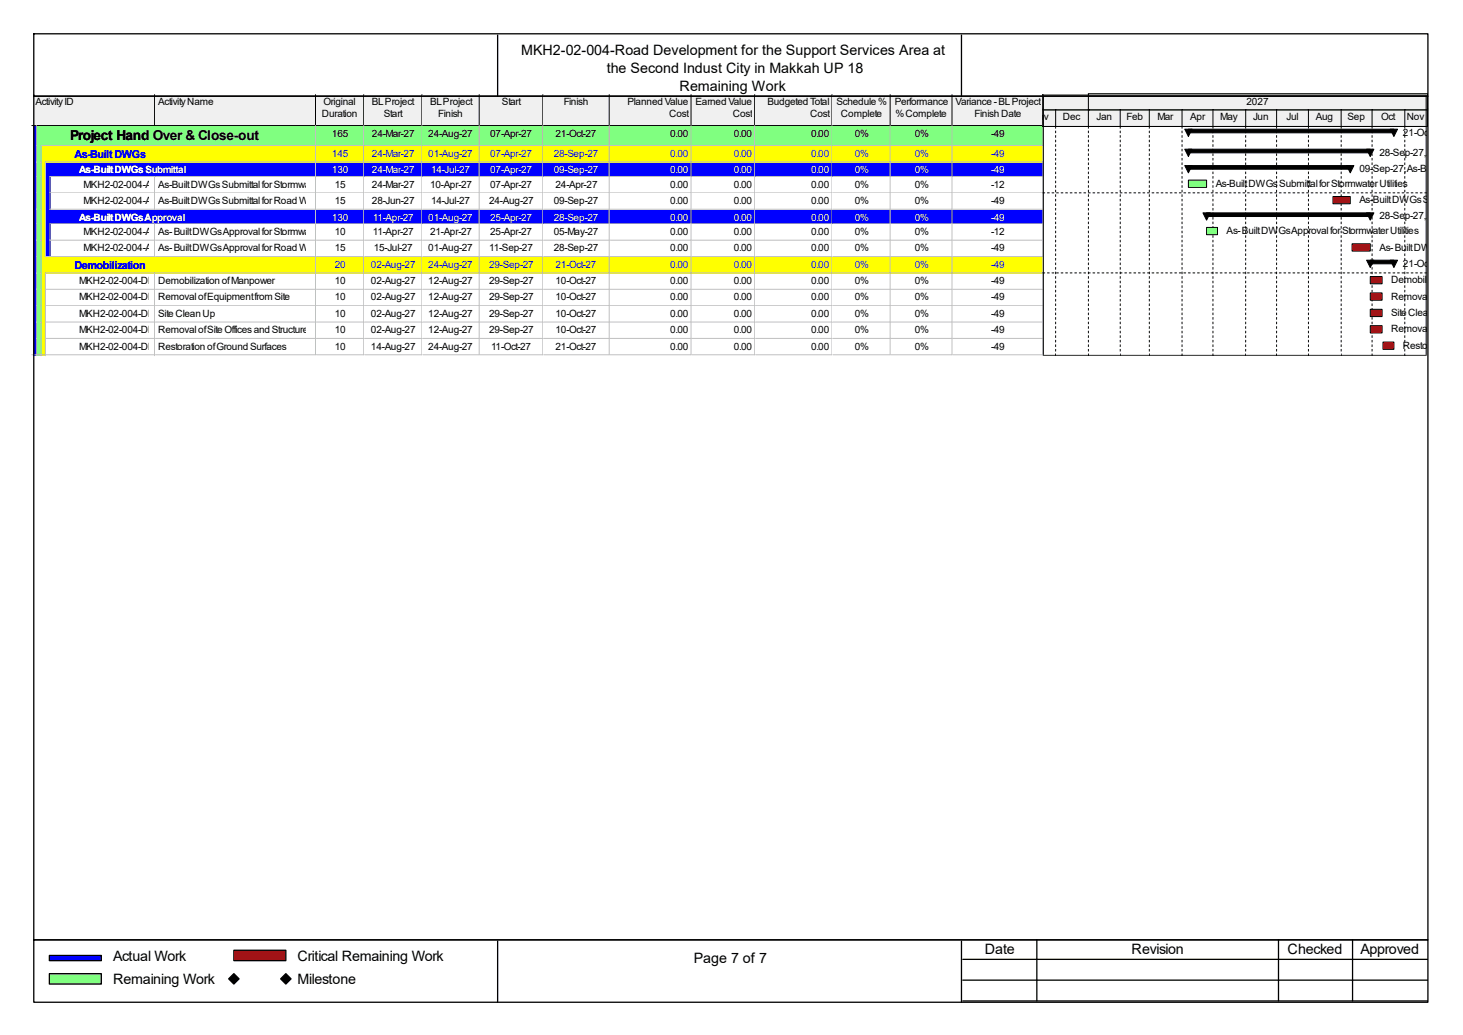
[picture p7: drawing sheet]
<svg xmlns="http://www.w3.org/2000/svg" width="297mm" height="210mm" viewBox="0 0 297 210" stroke-linecap="round" stroke-linejoin="round" font-family="sans-serif">
<defs><g id="words">
<g font-size="2.9">
<text x="105.8" y="11.1">MKH2-02-004-Road Development for the Support Services Area at</text>
<text x="123.2" y="14.8">the Second Indust City in Makkah UP 18</text>
<text x="138" y="18.5">Remaining Work</text>
<text x="22.9" y="194.9">Actual Work</text>
<text x="60.4" y="194.9">Critical Remaining Work</text>
<text x="140.8" y="195.5">Page 7 of 7</text>
<text x="199.9" y="193.6">Date</text>
<text x="229.7" y="193.6">Revision</text>
<text x="261.4" y="193.6">Checked</text>
<text x="276.2" y="193.6">Approved</text>
<text x="22.9" y="199.7">Remaining Work</text>
<text x="60.4" y="199.7">Milestone</text>
</g>
<text font-size="2.8" x="14.2" y="28.4">Project Hand Over &amp; Close-out</text>
<g font-size="2.2" fill="#00f">
<text x="15.2" y="32">As-Built DWGs</text>
<text x="15.2" y="54.5">Demobilization</text>
</g>
<g font-size="2">
<text x="7.2" y="21.3">Activity ID</text>
<text x="32.1" y="21.3">Activity Name</text>
<text x="65.4" y="23.7">Duration</text>
<text x="65.7" y="21.3">Original</text>
<text x="75.5" y="21.3">BL Project</text>
<text x="77.9" y="23.7">Start</text>
<text x="87.3" y="21.3">BL Project</text>
<text x="89" y="23.7">Finish</text>
<text x="101.9" y="21.3">Start</text>
<text x="114.5" y="21.3">Finish</text>
<text x="127.4" y="21.3">Planned Value</text>
<text x="135.8" y="23.7">Cost</text>
<text x="141.2" y="21.3">Earned Value</text>
<text x="148.8" y="23.7">Cost</text>
<text x="155.8" y="21.3">Budgeted Total</text>
<text x="164.5" y="23.7">Cost</text>
<text x="169.8" y="21.3">Schedule %</text>
<text x="170.7" y="23.7">Complete</text>
<text x="181.7" y="21.3">Performance</text>
<text x="181.8" y="23.7">% Complete</text>
<text x="194" y="21.3">Variance - BL Project</text>
<text x="197.9" y="23.7">Finish Date</text>
<text x="253.1" y="21.3">2027</text>
<text x="67.4" y="27.7">165</text>
<text x="75.5" y="27.7">24-Mar-27</text>
<text x="87" y="27.7">24-Aug-27</text>
<text x="99.5" y="27.7">07-Apr-27</text>
<text x="112.8" y="27.7">21-Oct-27</text>
<text x="136.1" y="27.7">0.00</text>
<text x="149" y="27.7">0.00</text>
<text x="164.7" y="27.7">0.00</text>
<text x="173.5" y="27.7">0%</text>
<text x="185.7" y="27.7">0%</text>
<text x="201.2" y="27.7">-49</text>
<text x="209.3" y="24.4">Nov</text>
<text x="215.8" y="24.4">Dec</text>
<text x="222.6" y="24.4">Jan</text>
<text x="228.7" y="24.4">Feb</text>
<text x="235" y="24.4">Mar</text>
<text x="241.6" y="24.4">Apr</text>
<text x="247.7" y="24.4">May</text>
<text x="254.4" y="24.4">Jun</text>
<text x="261.2" y="24.4">Jul</text>
<text x="267.1" y="24.4">Aug</text>
<text x="273.6" y="24.4">Sep</text>
<text x="280.4" y="24.4">Oct</text>
<text x="284.8" y="27.6">21-Oct-27, Proje</text>
<text x="285.6" y="24.4">Nov</text>
<text x="276" y="35">09-Sep-27, As-Built DWGs</text>
<text x="280" y="31.6">28-Sep-27, As-Built DW</text>
<text x="17" y="38.1">MKH2-02-004-ABD-1000</text>
<text x="17" y="41.4">MKH2-02-004-ABD-1010</text>
<text x="32.1" y="38.1">As-Built DWGs Submittal for Stormwater Utilities</text>
<text x="32.1" y="41.4">As-Built DWGs Submittal for Road Works</text>
<text x="67.9" y="38.1">15</text>
<text x="67.9" y="41.4">15</text>
<text x="75.5" y="38.1">24-Mar-27</text>
<text x="75.5" y="41.4">28-Jun-27</text>
<text x="87.3" y="38.1">10-Apr-27</text>
<text x="87.5" y="41.4">14-Jul-27</text>
<text x="99.3" y="41.4">24-Aug-27</text>
<text x="99.5" y="38.1">07-Apr-27</text>
<text x="112.4" y="41.4">09-Sep-27</text>
<text x="112.8" y="38.1">24-Apr-27</text>
<text x="136.1" y="38.1">0.00</text>
<text x="136.1" y="41.4">0.00</text>
<text x="149" y="38.1">0.00</text>
<text x="149" y="41.4">0.00</text>
<text x="164.7" y="38.1">0.00</text>
<text x="164.7" y="41.4">0.00</text>
<text x="173.5" y="38.1">0%</text>
<text x="173.5" y="41.4">0%</text>
<text x="185.7" y="38.1">0%</text>
<text x="185.7" y="41.4">0%</text>
<text x="201.2" y="38.1">-12</text>
<text x="201.2" y="41.4">-49</text>
<text x="246.8" y="37.9">As-Built DWGs Submittal for Stormwater Utilities</text>
<text x="276" y="41.2">As-Built DWGs Submittal fo</text>
<text x="17" y="47.7">MKH2-02-004-ABD-1020</text>
<text x="32.1" y="47.7">As- Built DWGs Approval for Stormwater Utilities</text>
<text x="67.9" y="47.7">10</text>
<text x="75.7" y="47.7">11-Apr-27</text>
<text x="87.3" y="47.7">21-Apr-27</text>
<text x="99.5" y="47.7">25-Apr-27</text>
<text x="112.4" y="47.7">05-May-27</text>
<text x="136.1" y="47.7">0.00</text>
<text x="149" y="47.7">0.00</text>
<text x="164.7" y="47.7">0.00</text>
<text x="173.5" y="47.7">0%</text>
<text x="185.7" y="47.7">0%</text>
<text x="201.2" y="47.7">-12</text>
<text x="249" y="47.5">As- Built DWGs Approval for Stormwater Utilities</text>
<text x="280" y="44.5">28-Sep-27, As-Built DW</text>
<text x="17" y="51">MKH2-02-004-ABD-1030</text>
<text x="32.1" y="51">As- Built DWGs Approval for Road Works</text>
<text x="67.9" y="51">15</text>
<text x="75.9" y="51">15-Jul-27</text>
<text x="87" y="51">01-Aug-27</text>
<text x="99.3" y="51">11-Sep-27</text>
<text x="112.4" y="51">28-Sep-27</text>
<text x="136.1" y="51">0.00</text>
<text x="149" y="51">0.00</text>
<text x="164.7" y="51">0.00</text>
<text x="173.5" y="51">0%</text>
<text x="185.7" y="51">0%</text>
<text x="201.2" y="51">-49</text>
<text x="280" y="50.8">As- Built DWGs Appro</text>
<text x="16" y="57.7">MKH2-02-004-DEM-1000</text>
<text x="32.1" y="57.7">Demobilization of Manpower</text>
<text x="67.9" y="57.7">10</text>
<text x="75.3" y="57.7">02-Aug-27</text>
<text x="87" y="57.7">12-Aug-27</text>
<text x="99.3" y="57.7">29-Sep-27</text>
<text x="112.8" y="57.7">10-Oct-27</text>
<text x="136.1" y="57.7">0.00</text>
<text x="149" y="57.7">0.00</text>
<text x="164.7" y="57.7">0.00</text>
<text x="173.5" y="57.7">0%</text>
<text x="185.7" y="57.7">0%</text>
<text x="201.2" y="57.7">-49</text>
<text x="282.4" y="57.5">Demobilization of M</text>
<text x="284.8" y="54.1">21-Oct-27, Dem</text>
<text x="16" y="61">MKH2-02-004-DEM-1010</text>
<text x="16" y="64.3">MKH2-02-004-DEM-1020</text>
<text x="32.1" y="61">Removal of Equipment from Site</text>
<text x="32.1" y="64.3">Site Clean Up</text>
<text x="67.9" y="61">10</text>
<text x="67.9" y="64.3">10</text>
<text x="75.3" y="61">02-Aug-27</text>
<text x="75.3" y="64.3">02-Aug-27</text>
<text x="87" y="61">12-Aug-27</text>
<text x="87" y="64.3">12-Aug-27</text>
<text x="99.3" y="61">29-Sep-27</text>
<text x="99.3" y="64.3">29-Sep-27</text>
<text x="112.8" y="61">10-Oct-27</text>
<text x="112.8" y="64.3">10-Oct-27</text>
<text x="136.1" y="61">0.00</text>
<text x="136.1" y="64.3">0.00</text>
<text x="149" y="61">0.00</text>
<text x="149" y="64.3">0.00</text>
<text x="164.7" y="61">0.00</text>
<text x="164.7" y="64.3">0.00</text>
<text x="173.5" y="61">0%</text>
<text x="173.5" y="64.3">0%</text>
<text x="185.7" y="61">0%</text>
<text x="185.7" y="64.3">0%</text>
<text x="201.2" y="61">-49</text>
<text x="201.2" y="64.3">-49</text>
<text x="282.4" y="60.8">Removal of Equipm</text>
<text x="282.4" y="64.1">Site Clean Up</text>
<text x="16" y="67.6">MKH2-02-004-DEM-1030</text>
<text x="16" y="71">MKH2-02-004-DEM-1040</text>
<text x="32.1" y="67.6">Removal of Site Offices and Structures</text>
<text x="32.1" y="71">Restoration of Ground Surfaces</text>
<text x="67.9" y="67.6">10</text>
<text x="67.9" y="71">10</text>
<text x="75.3" y="67.6">02-Aug-27</text>
<text x="75.3" y="71">14-Aug-27</text>
<text x="87" y="67.6">12-Aug-27</text>
<text x="87" y="71">24-Aug-27</text>
<text x="99.3" y="67.6">29-Sep-27</text>
<text x="99.7" y="71">11-Oct-27</text>
<text x="112.8" y="67.6">10-Oct-27</text>
<text x="112.8" y="71">21-Oct-27</text>
<text x="136.1" y="67.6">0.00</text>
<text x="136.1" y="71">0.00</text>
<text x="149" y="67.6">0.00</text>
<text x="149" y="71">0.00</text>
<text x="164.7" y="67.6">0.00</text>
<text x="164.7" y="71">0.00</text>
<text x="173.5" y="67.6">0%</text>
<text x="173.5" y="71">0%</text>
<text x="185.7" y="67.6">0%</text>
<text x="185.7" y="71">0%</text>
<text x="201.2" y="67.6">-49</text>
<text x="201.2" y="71">-49</text>
<text x="282.4" y="67.4">Removal of Site Off</text>
<text x="284.8" y="70.7">Restoration of G</text>
</g>
<g font-size="2" fill="#fff">
<text x="16" y="35.1">As-Built DWGs Submittal</text>
<text x="67.4" y="35.1">130</text>
<text x="75.5" y="35.1">24-Mar-27</text>
<text x="87.5" y="35.1">14-Jul-27</text>
<text x="99.5" y="35.1">07-Apr-27</text>
<text x="112.4" y="35.1">09-Sep-27</text>
<text x="136.1" y="35.1">0.00</text>
<text x="149" y="35.1">0.00</text>
<text x="164.7" y="35.1">0.00</text>
<text x="173.5" y="35.1">0%</text>
<text x="185.7" y="35.1">0%</text>
<text x="201.2" y="35.1">-49</text>
<text x="16" y="44.7">As-Built DWGs Approval</text>
<text x="67.4" y="44.7">130</text>
<text x="75.7" y="44.7">11-Apr-27</text>
<text x="87" y="44.7">01-Aug-27</text>
<text x="99.5" y="44.7">25-Apr-27</text>
<text x="112.4" y="44.7">28-Sep-27</text>
<text x="136.1" y="44.7">0.00</text>
<text x="149" y="44.7">0.00</text>
<text x="164.7" y="44.7">0.00</text>
<text x="173.5" y="44.7">0%</text>
<text x="185.7" y="44.7">0%</text>
<text x="201.2" y="44.7">-49</text>
</g>
<g font-size="2" fill="#00f">
<text x="67.4" y="31.8">145</text>
<text x="75.5" y="31.8">24-Mar-27</text>
<text x="87" y="31.8">01-Aug-27</text>
<text x="99.5" y="31.8">07-Apr-27</text>
<text x="112.4" y="31.8">28-Sep-27</text>
<text x="136.1" y="31.8">0.00</text>
<text x="149" y="31.8">0.00</text>
<text x="164.7" y="31.8">0.00</text>
<text x="173.5" y="31.8">0%</text>
<text x="185.7" y="31.8">0%</text>
<text x="201.2" y="31.8">-49</text>
<text x="67.9" y="54.3">20</text>
<text x="75.3" y="54.3">02-Aug-27</text>
<text x="87" y="54.3">24-Aug-27</text>
<text x="99.3" y="54.3">29-Sep-27</text>
<text x="112.8" y="54.3">21-Oct-27</text>
<text x="136.1" y="54.3">0.00</text>
<text x="149" y="54.3">0.00</text>
<text x="164.7" y="54.3">0.00</text>
<text x="173.5" y="54.3">0%</text>
<text x="185.7" y="54.3">0%</text>
<text x="201.2" y="54.3">-49</text>
</g>
</g></defs>
<path d="M6.6 19.2h25v6.5h-25z" fill="#f0f0f0"/>
<path d="M31.4 19.2v6.3h-24.9" fill="none" stroke="#000" stroke-width=".2"/>
<path d="M31.6 19.2h32.6v6.5h-32.6z" fill="#f0f0f0"/>
<path d="M64.1 19.2v6.3h-32.7" fill="none" stroke="#000" stroke-width=".2"/>
<path d="M64.2 19.2h9.8v6.5h-9.8z" fill="#f0f0f0"/>
<path d="M73.8 19.2v6.3h-9.7" fill="none" stroke="#000" stroke-width=".2"/>
<path d="M74 19.2h11.9v6.5h-11.9z" fill="#f0f0f0"/>
<path d="M85.7 19.2v6.3h-11.9" fill="none" stroke="#000" stroke-width=".2"/>
<path d="M85.9 19.2h11.6v6.5h-11.6z" fill="#f0f0f0"/>
<path d="M97.3 19.2v6.3h-11.6" fill="none" stroke="#000" stroke-width=".2"/>
<path d="M97.5 19.2h12.9v6.5h-12.9z" fill="#f0f0f0"/>
<path d="M110.2 19.2v6.3h-12.9" fill="none" stroke="#000" stroke-width=".2"/>
<path d="M110.4 19.2h13.5v6.5h-13.5z" fill="#f0f0f0"/>
<path d="M123.7 19.2v6.3h-13.5" fill="none" stroke="#000" stroke-width=".2"/>
<path d="M123.9 19.2h16.6v6.5h-16.6z" fill="#f0f0f0"/>
<path d="M140.3 19.2v6.3h-16.6" fill="none" stroke="#000" stroke-width=".2"/>
<path d="M140.5 19.2h12.9v6.5h-12.9z" fill="#f0f0f0"/>
<path d="M153.2 19.2v6.3h-12.9" fill="none" stroke="#000" stroke-width=".2"/>
<path d="M153.4 19.2h15.7v6.5h-15.7z" fill="#f0f0f0"/>
<path d="M168.9 19.2v6.3h-15.7" fill="none" stroke="#000" stroke-width=".2"/>
<path d="M169.1 19.2h11.8v6.5h-11.8z" fill="#f0f0f0"/>
<path d="M180.7 19.2v6.3h-11.8" fill="none" stroke="#000" stroke-width=".2"/>
<path d="M180.9 19.2h12.6v6.5h-12.6z" fill="#f0f0f0"/>
<path d="M193.3 19.2v6.3h-12.6" fill="none" stroke="#000" stroke-width=".2"/>
<path d="M193.5 19.2h18.4v6.5h-18.4z" fill="#f0f0f0"/>
<path d="M211.7 19.2v6.3h-18.4" fill="none" stroke="#000" stroke-width=".2"/>
<path d="M6.6 25.7h1v4h-1z" fill="#00f"/>
<path d="M7.4 25.5v4.2" fill="none" stroke="#c0c0c0" stroke-width=".2"/>
<path d="M7.6 25.7h24v4h-24z" fill="#80ff80"/>
<path d="M8.3 29.5h23.3" fill="none" stroke="#c0c0c0" stroke-width=".2"/>
<path d="M31.6 25.7h32.6v4h-32.6z" fill="#80ff80"/>
<path d="M64.1 25.5v4h-32.5" fill="none" stroke="#c0c0c0" stroke-width=".2"/>
<path d="M64.2 25.7h9.8v4h-9.8z" fill="#80ff80"/>
<path d="M73.8 25.5v4h-9.6" fill="none" stroke="#c0c0c0" stroke-width=".2"/>
<path d="M74 25.7h11.9v4h-11.9z" fill="#80ff80"/>
<path d="M85.7 25.5v4h-11.7" fill="none" stroke="#c0c0c0" stroke-width=".2"/>
<path d="M85.9 25.7h11.6v4h-11.6z" fill="#80ff80"/>
<path d="M97.3 25.5v4h-11.5" fill="none" stroke="#c0c0c0" stroke-width=".2"/>
<path d="M97.5 25.7h12.9v4h-12.9z" fill="#80ff80"/>
<path d="M110.2 25.5v4h-12.7" fill="none" stroke="#c0c0c0" stroke-width=".2"/>
<path d="M110.4 25.7h13.5v4h-13.5z" fill="#80ff80"/>
<path d="M123.7 25.5v4h-13.3" fill="none" stroke="#c0c0c0" stroke-width=".2"/>
<path d="M123.9 25.7h16.6v4h-16.6z" fill="#80ff80"/>
<path d="M140.3 25.5v4h-16.4" fill="none" stroke="#c0c0c0" stroke-width=".2"/>
<path d="M140.5 25.7h12.9v4h-12.9z" fill="#80ff80"/>
<path d="M153.2 25.5v4h-12.7" fill="none" stroke="#c0c0c0" stroke-width=".2"/>
<path d="M153.4 25.7h15.7v4h-15.7z" fill="#80ff80"/>
<path d="M168.9 25.5v4h-15.5" fill="none" stroke="#c0c0c0" stroke-width=".2"/>
<path d="M169.1 25.7h11.8v4h-11.8z" fill="#80ff80"/>
<path d="M180.7 25.5v4h-11.6" fill="none" stroke="#c0c0c0" stroke-width=".2"/>
<path d="M180.9 25.7h12.6v4h-12.6z" fill="#80ff80"/>
<path d="M193.3 25.5v4h-12.4" fill="none" stroke="#c0c0c0" stroke-width=".2"/>
<path d="M193.5 25.7h18.4v4h-18.4z" fill="#80ff80"/>
<path d="M211.7 25.5v4h-18.2" fill="none" stroke="#c0c0c0" stroke-width=".2"/>
<path d="M6.6 29.7h1v3.4h-1z" fill="#00f"/>
<path d="M7.4 29.5v3.5" fill="none" stroke="#c0c0c0" stroke-width=".2"/>
<path d="M7.6 29.7h.9v3.4h-.9z" fill="#80ff80"/>
<path d="M8.3 29.5v3.5" fill="none" stroke="#c0c0c0" stroke-width=".2"/>
<path d="M8.5 29.7h23.1v3.4h-23.1z" fill="#ff0"/>
<path d="M9.2 32.9h22.4" fill="none" stroke="#c0c0c0" stroke-width=".2"/>
<path d="M31.6 29.7h32.6v3.4h-32.6z" fill="#ff0"/>
<path d="M64.1 29.5v3.4h-32.5" fill="none" stroke="#c0c0c0" stroke-width=".2"/>
<path d="M64.2 29.7h9.8v3.4h-9.8z" fill="#ff0"/>
<path d="M73.8 29.5v3.4h-9.6" fill="none" stroke="#c0c0c0" stroke-width=".2"/>
<path d="M74 29.7h11.9v3.4h-11.9z" fill="#ff0"/>
<path d="M85.7 29.5v3.4h-11.7" fill="none" stroke="#c0c0c0" stroke-width=".2"/>
<path d="M85.9 29.7h11.6v3.4h-11.6z" fill="#ff0"/>
<path d="M97.3 29.5v3.4h-11.5" fill="none" stroke="#c0c0c0" stroke-width=".2"/>
<path d="M97.5 29.7h12.9v3.4h-12.9z" fill="#ff0"/>
<path d="M110.2 29.5v3.4h-12.7" fill="none" stroke="#c0c0c0" stroke-width=".2"/>
<path d="M110.4 29.7h13.5v3.4h-13.5z" fill="#ff0"/>
<path d="M123.7 29.5v3.4h-13.3" fill="none" stroke="#c0c0c0" stroke-width=".2"/>
<path d="M123.9 29.7h16.6v3.4h-16.6z" fill="#ff0"/>
<path d="M140.3 29.5v3.4h-16.4" fill="none" stroke="#c0c0c0" stroke-width=".2"/>
<path d="M140.5 29.7h12.9v3.4h-12.9z" fill="#ff0"/>
<path d="M153.2 29.5v3.4h-12.7" fill="none" stroke="#c0c0c0" stroke-width=".2"/>
<path d="M153.4 29.7h15.7v3.4h-15.7z" fill="#ff0"/>
<path d="M168.9 29.5v3.4h-15.5" fill="none" stroke="#c0c0c0" stroke-width=".2"/>
<path d="M169.1 29.7h11.8v3.4h-11.8z" fill="#ff0"/>
<path d="M180.7 29.5v3.4h-11.6" fill="none" stroke="#c0c0c0" stroke-width=".2"/>
<path d="M180.9 29.7h12.6v3.4h-12.6z" fill="#ff0"/>
<path d="M193.3 29.5v3.4h-12.4" fill="none" stroke="#c0c0c0" stroke-width=".2"/>
<path d="M193.5 29.7h18.4v3.4h-18.4z" fill="#ff0"/>
<path d="M211.7 29.5v3.4h-18.2" fill="none" stroke="#c0c0c0" stroke-width=".2"/>
<path d="M6.6 33.1h1v2.9h-1z" fill="#00f"/>
<path d="M7.4 32.9v3.1" fill="none" stroke="#c0c0c0" stroke-width=".2"/>
<path d="M7.6 33.1h.9v2.9h-.9z" fill="#80ff80"/>
<path d="M8.3 32.9v3.1" fill="none" stroke="#c0c0c0" stroke-width=".2"/>
<path d="M8.5 33.1h.9v2.9h-.9z" fill="#ff0"/>
<path d="M9.2 32.9v3.1" fill="none" stroke="#c0c0c0" stroke-width=".2"/>
<path d="M9.4 33.1h22.2v2.9h-22.2z" fill="#00f"/>
<path d="M10.2 35.8h21.4" fill="none" stroke="#c0c0c0" stroke-width=".2"/>
<path d="M31.6 33.1h32.6v2.9h-32.6z" fill="#00f"/>
<path d="M64.1 32.9v2.9h-32.5" fill="none" stroke="#c0c0c0" stroke-width=".2"/>
<path d="M64.2 33.1h9.8v2.9h-9.8z" fill="#00f"/>
<path d="M73.8 32.9v2.9h-9.6" fill="none" stroke="#c0c0c0" stroke-width=".2"/>
<path d="M74 33.1h11.9v2.9h-11.9z" fill="#00f"/>
<path d="M85.7 32.9v2.9h-11.7" fill="none" stroke="#c0c0c0" stroke-width=".2"/>
<path d="M85.9 33.1h11.6v2.9h-11.6z" fill="#00f"/>
<path d="M97.3 32.9v2.9h-11.5" fill="none" stroke="#c0c0c0" stroke-width=".2"/>
<path d="M97.5 33.1h12.9v2.9h-12.9z" fill="#00f"/>
<path d="M110.2 32.9v2.9h-12.7" fill="none" stroke="#c0c0c0" stroke-width=".2"/>
<path d="M110.4 33.1h13.5v2.9h-13.5z" fill="#00f"/>
<path d="M123.7 32.9v2.9h-13.3" fill="none" stroke="#c0c0c0" stroke-width=".2"/>
<path d="M123.9 33.1h16.6v2.9h-16.6z" fill="#00f"/>
<path d="M140.3 32.9v2.9h-16.4" fill="none" stroke="#c0c0c0" stroke-width=".2"/>
<path d="M140.5 33.1h12.9v2.9h-12.9z" fill="#00f"/>
<path d="M153.2 32.9v2.9h-12.7" fill="none" stroke="#c0c0c0" stroke-width=".2"/>
<path d="M153.4 33.1h15.7v2.9h-15.7z" fill="#00f"/>
<path d="M168.9 32.9v2.9h-15.5" fill="none" stroke="#c0c0c0" stroke-width=".2"/>
<path d="M169.1 33.1h11.8v2.9h-11.8z" fill="#00f"/>
<path d="M180.7 32.9v2.9h-11.6" fill="none" stroke="#c0c0c0" stroke-width=".2"/>
<path d="M180.9 33.1h12.6v2.9h-12.6z" fill="#00f"/>
<path d="M193.3 32.9v2.9h-12.4" fill="none" stroke="#c0c0c0" stroke-width=".2"/>
<path d="M193.5 33.1h18.4v2.9h-18.4z" fill="#00f"/>
<path d="M211.7 32.9v2.9h-18.2" fill="none" stroke="#c0c0c0" stroke-width=".2"/>
<path d="M6.6 36h1v3.3h-1z" fill="#00f"/>
<path d="M7.4 35.8v3.5" fill="none" stroke="#c0c0c0" stroke-width=".2"/>
<path d="M7.6 36h.9v3.3h-.9z" fill="#80ff80"/>
<path d="M8.3 35.8v3.5" fill="none" stroke="#c0c0c0" stroke-width=".2"/>
<path d="M8.5 36h.9v3.3h-.9z" fill="#ff0"/>
<path d="M9.2 35.8v3.5" fill="none" stroke="#c0c0c0" stroke-width=".2"/>
<path d="M9.4 36h.9v3.3h-.9z" fill="#00f"/>
<path d="M10.2 35.8v3.5" fill="none" stroke="#c0c0c0" stroke-width=".2"/>
<path d="M10.3 36h21.3v3.3h-21.3z" fill="#fff"/>
<path d="M10.2 39.1h21.4M31.4 35.8v3.5" fill="none" stroke="#c0c0c0" stroke-width=".2"/>
<path d="M31.6 36h32.6v3.3h-32.6z" fill="#fff"/>
<path d="M64.1 35.8v3.3h-32.5" fill="none" stroke="#c0c0c0" stroke-width=".2"/>
<path d="M64.2 36h9.8v3.3h-9.8z" fill="#fff"/>
<path d="M73.8 35.8v3.3h-9.6" fill="none" stroke="#c0c0c0" stroke-width=".2"/>
<path d="M74 36h11.9v3.3h-11.9z" fill="#fff"/>
<path d="M85.7 35.8v3.3h-11.7" fill="none" stroke="#c0c0c0" stroke-width=".2"/>
<path d="M85.9 36h11.6v3.3h-11.6z" fill="#fff"/>
<path d="M97.3 35.8v3.3h-11.5" fill="none" stroke="#c0c0c0" stroke-width=".2"/>
<path d="M97.5 36h12.9v3.3h-12.9z" fill="#fff"/>
<path d="M110.2 35.8v3.3h-12.7" fill="none" stroke="#c0c0c0" stroke-width=".2"/>
<path d="M110.4 36h13.5v3.3h-13.5z" fill="#fff"/>
<path d="M123.7 35.8v3.3h-13.3" fill="none" stroke="#c0c0c0" stroke-width=".2"/>
<path d="M123.9 36h16.6v3.3h-16.6z" fill="#fff"/>
<path d="M140.3 35.8v3.3h-16.4" fill="none" stroke="#c0c0c0" stroke-width=".2"/>
<path d="M140.5 36h12.9v3.3h-12.9z" fill="#fff"/>
<path d="M153.2 35.8v3.3h-12.7" fill="none" stroke="#c0c0c0" stroke-width=".2"/>
<path d="M153.4 36h15.7v3.3h-15.7z" fill="#fff"/>
<path d="M168.9 35.8v3.3h-15.5" fill="none" stroke="#c0c0c0" stroke-width=".2"/>
<path d="M169.1 36h11.8v3.3h-11.8z" fill="#fff"/>
<path d="M180.7 35.8v3.3h-11.6" fill="none" stroke="#c0c0c0" stroke-width=".2"/>
<path d="M180.9 36h12.6v3.3h-12.6z" fill="#fff"/>
<path d="M193.3 35.8v3.3h-12.4" fill="none" stroke="#c0c0c0" stroke-width=".2"/>
<path d="M193.5 36h18.4v3.3h-18.4z" fill="#fff"/>
<path d="M211.7 35.8v3.3h-18.2" fill="none" stroke="#c0c0c0" stroke-width=".2"/>
<path d="M6.6 39.3h1v3.3h-1z" fill="#00f"/>
<path d="M7.4 39.1v3.5" fill="none" stroke="#c0c0c0" stroke-width=".2"/>
<path d="M7.6 39.3h.9v3.3h-.9z" fill="#80ff80"/>
<path d="M8.3 39.1v3.5" fill="none" stroke="#c0c0c0" stroke-width=".2"/>
<path d="M8.5 39.3h.9v3.3h-.9z" fill="#ff0"/>
<path d="M9.2 39.1v3.5" fill="none" stroke="#c0c0c0" stroke-width=".2"/>
<path d="M9.4 39.3h.9v3.3h-.9z" fill="#00f"/>
<path d="M10.2 39.1v3.5" fill="none" stroke="#c0c0c0" stroke-width=".2"/>
<path d="M10.3 39.3h21.3v3.3h-21.3z" fill="#fff"/>
<path d="M31.4 39.1v3.5M10.2 42.5h21.4" fill="none" stroke="#c0c0c0" stroke-width=".2"/>
<path d="M31.6 39.3h32.6v3.3h-32.6z" fill="#fff"/>
<path d="M64.1 39.1v3.4h-32.5" fill="none" stroke="#c0c0c0" stroke-width=".2"/>
<path d="M64.2 39.3h9.8v3.3h-9.8z" fill="#fff"/>
<path d="M73.8 39.1v3.4h-9.6" fill="none" stroke="#c0c0c0" stroke-width=".2"/>
<path d="M74 39.3h11.9v3.3h-11.9z" fill="#fff"/>
<path d="M85.7 39.1v3.4h-11.7" fill="none" stroke="#c0c0c0" stroke-width=".2"/>
<path d="M85.9 39.3h11.6v3.3h-11.6z" fill="#fff"/>
<path d="M97.3 39.1v3.4h-11.5" fill="none" stroke="#c0c0c0" stroke-width=".2"/>
<path d="M97.5 39.3h12.9v3.3h-12.9z" fill="#fff"/>
<path d="M110.2 39.1v3.4h-12.7" fill="none" stroke="#c0c0c0" stroke-width=".2"/>
<path d="M110.4 39.3h13.5v3.3h-13.5z" fill="#fff"/>
<path d="M123.7 39.1v3.4h-13.3" fill="none" stroke="#c0c0c0" stroke-width=".2"/>
<path d="M123.9 39.3h16.6v3.3h-16.6z" fill="#fff"/>
<path d="M140.3 39.1v3.4h-16.4" fill="none" stroke="#c0c0c0" stroke-width=".2"/>
<path d="M140.5 39.3h12.9v3.3h-12.9z" fill="#fff"/>
<path d="M153.2 39.1v3.4h-12.7" fill="none" stroke="#c0c0c0" stroke-width=".2"/>
<path d="M153.4 39.3h15.7v3.3h-15.7z" fill="#fff"/>
<path d="M168.9 39.1v3.4h-15.5" fill="none" stroke="#c0c0c0" stroke-width=".2"/>
<path d="M169.1 39.3h11.8v3.3h-11.8z" fill="#fff"/>
<path d="M180.7 39.1v3.4h-11.6" fill="none" stroke="#c0c0c0" stroke-width=".2"/>
<path d="M180.9 39.3h12.6v3.3h-12.6z" fill="#fff"/>
<path d="M193.3 39.1v3.4h-12.4" fill="none" stroke="#c0c0c0" stroke-width=".2"/>
<path d="M193.5 39.3h18.4v3.3h-18.4z" fill="#fff"/>
<path d="M211.7 39.1v3.4h-18.2" fill="none" stroke="#c0c0c0" stroke-width=".2"/>
<path d="M6.6 42.6h1v3h-1z" fill="#00f"/>
<path d="M7.4 42.5v3.1" fill="none" stroke="#c0c0c0" stroke-width=".2"/>
<path d="M7.6 42.6h.9v3h-.9z" fill="#80ff80"/>
<path d="M8.3 42.5v3.1" fill="none" stroke="#c0c0c0" stroke-width=".2"/>
<path d="M8.5 42.6h.9v3h-.9z" fill="#ff0"/>
<path d="M9.2 42.5v3.1" fill="none" stroke="#c0c0c0" stroke-width=".2"/>
<path d="M9.4 42.6h22.2v3h-22.2z" fill="#00f"/>
<path d="M10.2 45.4h21.4" fill="none" stroke="#c0c0c0" stroke-width=".2"/>
<path d="M31.6 42.6h32.6v3h-32.6z" fill="#00f"/>
<path d="M64.1 42.5v2.9h-32.5" fill="none" stroke="#c0c0c0" stroke-width=".2"/>
<path d="M64.2 42.6h9.8v3h-9.8z" fill="#00f"/>
<path d="M73.8 42.5v2.9h-9.6" fill="none" stroke="#c0c0c0" stroke-width=".2"/>
<path d="M74 42.6h11.9v3h-11.9z" fill="#00f"/>
<path d="M85.7 42.5v2.9h-11.7" fill="none" stroke="#c0c0c0" stroke-width=".2"/>
<path d="M85.9 42.6h11.6v3h-11.6z" fill="#00f"/>
<path d="M97.3 42.5v2.9h-11.5" fill="none" stroke="#c0c0c0" stroke-width=".2"/>
<path d="M97.5 42.6h12.9v3h-12.9z" fill="#00f"/>
<path d="M110.2 42.5v2.9h-12.7" fill="none" stroke="#c0c0c0" stroke-width=".2"/>
<path d="M110.4 42.6h13.5v3h-13.5z" fill="#00f"/>
<path d="M123.7 42.5v2.9h-13.3" fill="none" stroke="#c0c0c0" stroke-width=".2"/>
<path d="M123.9 42.6h16.6v3h-16.6z" fill="#00f"/>
<path d="M140.3 42.5v2.9h-16.4" fill="none" stroke="#c0c0c0" stroke-width=".2"/>
<path d="M140.5 42.6h12.9v3h-12.9z" fill="#00f"/>
<path d="M153.2 42.5v2.9h-12.7" fill="none" stroke="#c0c0c0" stroke-width=".2"/>
<path d="M153.4 42.6h15.7v3h-15.7z" fill="#00f"/>
<path d="M168.9 42.5v2.9h-15.5" fill="none" stroke="#c0c0c0" stroke-width=".2"/>
<path d="M169.1 42.6h11.8v3h-11.8z" fill="#00f"/>
<path d="M180.7 42.5v2.9h-11.6" fill="none" stroke="#c0c0c0" stroke-width=".2"/>
<path d="M180.9 42.6h12.6v3h-12.6z" fill="#00f"/>
<path d="M193.3 42.5v2.9h-12.4" fill="none" stroke="#c0c0c0" stroke-width=".2"/>
<path d="M193.5 42.6h18.4v3h-18.4z" fill="#00f"/>
<path d="M211.7 42.5v2.9h-18.2" fill="none" stroke="#c0c0c0" stroke-width=".2"/>
<path d="M6.6 45.6h1v3.3h-1z" fill="#00f"/>
<path d="M7.4 45.4v3.5" fill="none" stroke="#c0c0c0" stroke-width=".2"/>
<path d="M7.6 45.6h.9v3.3h-.9z" fill="#80ff80"/>
<path d="M8.3 45.4v3.5" fill="none" stroke="#c0c0c0" stroke-width=".2"/>
<path d="M8.5 45.6h.9v3.3h-.9z" fill="#ff0"/>
<path d="M9.2 45.4v3.5" fill="none" stroke="#c0c0c0" stroke-width=".2"/>
<path d="M9.4 45.6h.9v3.3h-.9z" fill="#00f"/>
<path d="M10.2 45.4v3.5" fill="none" stroke="#c0c0c0" stroke-width=".2"/>
<path d="M10.3 45.6h21.3v3.3h-21.3z" fill="#fff"/>
<path d="M10.2 48.7h21.4M31.4 45.4v3.5" fill="none" stroke="#c0c0c0" stroke-width=".2"/>
<path d="M31.6 45.6h32.6v3.3h-32.6z" fill="#fff"/>
<path d="M64.1 45.4v3.3h-32.5" fill="none" stroke="#c0c0c0" stroke-width=".2"/>
<path d="M64.2 45.6h9.8v3.3h-9.8z" fill="#fff"/>
<path d="M73.8 45.4v3.3h-9.6" fill="none" stroke="#c0c0c0" stroke-width=".2"/>
<path d="M74 45.6h11.9v3.3h-11.9z" fill="#fff"/>
<path d="M85.7 45.4v3.3h-11.7" fill="none" stroke="#c0c0c0" stroke-width=".2"/>
<path d="M85.9 45.6h11.6v3.3h-11.6z" fill="#fff"/>
<path d="M97.3 45.4v3.3h-11.5" fill="none" stroke="#c0c0c0" stroke-width=".2"/>
<path d="M97.5 45.6h12.9v3.3h-12.9z" fill="#fff"/>
<path d="M110.2 45.4v3.3h-12.7" fill="none" stroke="#c0c0c0" stroke-width=".2"/>
<path d="M110.4 45.6h13.5v3.3h-13.5z" fill="#fff"/>
<path d="M123.7 45.4v3.3h-13.3" fill="none" stroke="#c0c0c0" stroke-width=".2"/>
<path d="M123.9 45.6h16.6v3.3h-16.6z" fill="#fff"/>
<path d="M140.3 45.4v3.3h-16.4" fill="none" stroke="#c0c0c0" stroke-width=".2"/>
<path d="M140.5 45.6h12.9v3.3h-12.9z" fill="#fff"/>
<path d="M153.2 45.4v3.3h-12.7" fill="none" stroke="#c0c0c0" stroke-width=".2"/>
<path d="M153.4 45.6h15.7v3.3h-15.7z" fill="#fff"/>
<path d="M168.9 45.4v3.3h-15.5" fill="none" stroke="#c0c0c0" stroke-width=".2"/>
<path d="M169.1 45.6h11.8v3.3h-11.8z" fill="#fff"/>
<path d="M180.7 45.4v3.3h-11.6" fill="none" stroke="#c0c0c0" stroke-width=".2"/>
<path d="M180.9 45.6h12.6v3.3h-12.6z" fill="#fff"/>
<path d="M193.3 45.4v3.3h-12.4" fill="none" stroke="#c0c0c0" stroke-width=".2"/>
<path d="M193.5 45.6h18.4v3.3h-18.4z" fill="#fff"/>
<path d="M211.7 45.4v3.3h-18.2" fill="none" stroke="#c0c0c0" stroke-width=".2"/>
<path d="M6.6 48.9h1v3.3h-1z" fill="#00f"/>
<path d="M7.4 48.7v3.5" fill="none" stroke="#c0c0c0" stroke-width=".2"/>
<path d="M7.6 48.9h.9v3.3h-.9z" fill="#80ff80"/>
<path d="M8.3 48.7v3.5" fill="none" stroke="#c0c0c0" stroke-width=".2"/>
<path d="M8.5 48.9h.9v3.3h-.9z" fill="#ff0"/>
<path d="M9.2 48.7v3.5" fill="none" stroke="#c0c0c0" stroke-width=".2"/>
<path d="M9.4 48.9h.9v3.3h-.9z" fill="#00f"/>
<path d="M9.2 52.1h1.1M10.2 48.7v3.5" fill="none" stroke="#c0c0c0" stroke-width=".2"/>
<path d="M10.3 48.9h21.3v3.3h-21.3z" fill="#fff"/>
<path d="M10.2 52.1h21.4M31.4 48.7v3.5" fill="none" stroke="#c0c0c0" stroke-width=".2"/>
<path d="M31.6 48.9h32.6v3.3h-32.6z" fill="#fff"/>
<path d="M64.1 48.7v3.4h-32.5" fill="none" stroke="#c0c0c0" stroke-width=".2"/>
<path d="M64.2 48.9h9.8v3.3h-9.8z" fill="#fff"/>
<path d="M73.8 48.7v3.4h-9.6" fill="none" stroke="#c0c0c0" stroke-width=".2"/>
<path d="M74 48.9h11.9v3.3h-11.9z" fill="#fff"/>
<path d="M85.7 48.7v3.4h-11.7" fill="none" stroke="#c0c0c0" stroke-width=".2"/>
<path d="M85.9 48.9h11.6v3.3h-11.6z" fill="#fff"/>
<path d="M97.3 48.7v3.4h-11.5" fill="none" stroke="#c0c0c0" stroke-width=".2"/>
<path d="M97.5 48.9h12.9v3.3h-12.9z" fill="#fff"/>
<path d="M110.2 48.7v3.4h-12.7" fill="none" stroke="#c0c0c0" stroke-width=".2"/>
<path d="M110.4 48.9h13.5v3.3h-13.5z" fill="#fff"/>
<path d="M123.7 48.7v3.4h-13.3" fill="none" stroke="#c0c0c0" stroke-width=".2"/>
<path d="M123.9 48.9h16.6v3.3h-16.6z" fill="#fff"/>
<path d="M140.3 48.7v3.4h-16.4" fill="none" stroke="#c0c0c0" stroke-width=".2"/>
<path d="M140.5 48.9h12.9v3.3h-12.9z" fill="#fff"/>
<path d="M153.2 48.7v3.4h-12.7" fill="none" stroke="#c0c0c0" stroke-width=".2"/>
<path d="M153.4 48.9h15.7v3.3h-15.7z" fill="#fff"/>
<path d="M168.9 48.7v3.4h-15.5" fill="none" stroke="#c0c0c0" stroke-width=".2"/>
<path d="M169.1 48.9h11.8v3.3h-11.8z" fill="#fff"/>
<path d="M180.7 48.7v3.4h-11.6" fill="none" stroke="#c0c0c0" stroke-width=".2"/>
<path d="M180.9 48.9h12.6v3.3h-12.6z" fill="#fff"/>
<path d="M193.3 48.7v3.4h-12.4" fill="none" stroke="#c0c0c0" stroke-width=".2"/>
<path d="M193.5 48.9h18.4v3.3h-18.4z" fill="#fff"/>
<path d="M211.7 48.7v3.4h-18.2" fill="none" stroke="#c0c0c0" stroke-width=".2"/>
<path d="M6.6 52.2h1v3.4h-1z" fill="#00f"/>
<path d="M7.4 52.1v3.5" fill="none" stroke="#c0c0c0" stroke-width=".2"/>
<path d="M7.6 52.2h.9v3.4h-.9z" fill="#80ff80"/>
<path d="M8.3 52.1v3.5" fill="none" stroke="#c0c0c0" stroke-width=".2"/>
<path d="M8.5 52.2h23.1v3.4h-23.1z" fill="#ff0"/>
<path d="M9.2 55.4h22.4" fill="none" stroke="#c0c0c0" stroke-width=".2"/>
<path d="M31.6 52.2h32.6v3.4h-32.6z" fill="#ff0"/>
<path d="M64.1 52.1v3.3h-32.5" fill="none" stroke="#c0c0c0" stroke-width=".2"/>
<path d="M64.2 52.2h9.8v3.4h-9.8z" fill="#ff0"/>
<path d="M73.8 52.1v3.3h-9.6" fill="none" stroke="#c0c0c0" stroke-width=".2"/>
<path d="M74 52.2h11.9v3.4h-11.9z" fill="#ff0"/>
<path d="M85.7 52.1v3.3h-11.7" fill="none" stroke="#c0c0c0" stroke-width=".2"/>
<path d="M85.9 52.2h11.6v3.4h-11.6z" fill="#ff0"/>
<path d="M97.3 52.1v3.3h-11.5" fill="none" stroke="#c0c0c0" stroke-width=".2"/>
<path d="M97.5 52.2h12.9v3.4h-12.9z" fill="#ff0"/>
<path d="M110.2 52.1v3.3h-12.7" fill="none" stroke="#c0c0c0" stroke-width=".2"/>
<path d="M110.4 52.2h13.5v3.4h-13.5z" fill="#ff0"/>
<path d="M123.7 52.1v3.3h-13.3" fill="none" stroke="#c0c0c0" stroke-width=".2"/>
<path d="M123.9 52.2h16.6v3.4h-16.6z" fill="#ff0"/>
<path d="M140.3 52.1v3.3h-16.4" fill="none" stroke="#c0c0c0" stroke-width=".2"/>
<path d="M140.5 52.2h12.9v3.4h-12.9z" fill="#ff0"/>
<path d="M153.2 52.1v3.3h-12.7" fill="none" stroke="#c0c0c0" stroke-width=".2"/>
<path d="M153.4 52.2h15.7v3.4h-15.7z" fill="#ff0"/>
<path d="M168.9 52.1v3.3h-15.5" fill="none" stroke="#c0c0c0" stroke-width=".2"/>
<path d="M169.1 52.2h11.8v3.4h-11.8z" fill="#ff0"/>
<path d="M180.7 52.1v3.3h-11.6" fill="none" stroke="#c0c0c0" stroke-width=".2"/>
<path d="M180.9 52.2h12.6v3.4h-12.6z" fill="#ff0"/>
<path d="M193.3 52.1v3.3h-12.4" fill="none" stroke="#c0c0c0" stroke-width=".2"/>
<path d="M193.5 52.2h18.4v3.4h-18.4z" fill="#ff0"/>
<path d="M211.7 52.1v3.3h-18.2" fill="none" stroke="#c0c0c0" stroke-width=".2"/>
<path d="M6.6 55.6h1v3.3h-1z" fill="#00f"/>
<path d="M7.4 55.4v3.5" fill="none" stroke="#c0c0c0" stroke-width=".2"/>
<path d="M7.6 55.6h.9v3.3h-.9z" fill="#80ff80"/>
<path d="M8.3 55.4v3.5" fill="none" stroke="#c0c0c0" stroke-width=".2"/>
<path d="M8.5 55.6h.9v3.3h-.9z" fill="#ff0"/>
<path d="M9.2 55.4v3.5" fill="none" stroke="#c0c0c0" stroke-width=".2"/>
<path d="M9.4 55.6h22.2v3.3h-22.2z" fill="#fff"/>
<path d="M9.2 58.7h22.4M31.4 55.4v3.5" fill="none" stroke="#c0c0c0" stroke-width=".2"/>
<path d="M31.6 55.6h32.6v3.3h-32.6z" fill="#fff"/>
<path d="M64.1 55.4v3.3h-32.5" fill="none" stroke="#c0c0c0" stroke-width=".2"/>
<path d="M64.2 55.6h9.8v3.3h-9.8z" fill="#fff"/>
<path d="M73.8 55.4v3.3h-9.6" fill="none" stroke="#c0c0c0" stroke-width=".2"/>
<path d="M74 55.6h11.9v3.3h-11.9z" fill="#fff"/>
<path d="M85.7 55.4v3.3h-11.7" fill="none" stroke="#c0c0c0" stroke-width=".2"/>
<path d="M85.9 55.6h11.6v3.3h-11.6z" fill="#fff"/>
<path d="M97.3 55.4v3.3h-11.5" fill="none" stroke="#c0c0c0" stroke-width=".2"/>
<path d="M97.5 55.6h12.9v3.3h-12.9z" fill="#fff"/>
<path d="M110.2 55.4v3.3h-12.7" fill="none" stroke="#c0c0c0" stroke-width=".2"/>
<path d="M110.4 55.6h13.5v3.3h-13.5z" fill="#fff"/>
<path d="M123.7 55.4v3.3h-13.3" fill="none" stroke="#c0c0c0" stroke-width=".2"/>
<path d="M123.9 55.6h16.6v3.3h-16.6z" fill="#fff"/>
<path d="M140.3 55.4v3.3h-16.4" fill="none" stroke="#c0c0c0" stroke-width=".2"/>
<path d="M140.5 55.6h12.9v3.3h-12.9z" fill="#fff"/>
<path d="M153.2 55.4v3.3h-12.7" fill="none" stroke="#c0c0c0" stroke-width=".2"/>
<path d="M153.4 55.6h15.7v3.3h-15.7z" fill="#fff"/>
<path d="M168.9 55.4v3.3h-15.5" fill="none" stroke="#c0c0c0" stroke-width=".2"/>
<path d="M169.1 55.6h11.8v3.3h-11.8z" fill="#fff"/>
<path d="M180.7 55.4v3.3h-11.6" fill="none" stroke="#c0c0c0" stroke-width=".2"/>
<path d="M180.9 55.6h12.6v3.3h-12.6z" fill="#fff"/>
<path d="M193.3 55.4v3.3h-12.4" fill="none" stroke="#c0c0c0" stroke-width=".2"/>
<path d="M193.5 55.6h18.4v3.3h-18.4z" fill="#fff"/>
<path d="M211.7 55.4v3.3h-18.2" fill="none" stroke="#c0c0c0" stroke-width=".2"/>
<path d="M6.6 58.9h1v3.3h-1z" fill="#00f"/>
<path d="M7.4 58.7v3.5" fill="none" stroke="#c0c0c0" stroke-width=".2"/>
<path d="M7.6 58.9h.9v3.3h-.9z" fill="#80ff80"/>
<path d="M8.3 58.7v3.5" fill="none" stroke="#c0c0c0" stroke-width=".2"/>
<path d="M8.5 58.9h.9v3.3h-.9z" fill="#ff0"/>
<path d="M9.2 58.7v3.5" fill="none" stroke="#c0c0c0" stroke-width=".2"/>
<path d="M9.4 58.9h22.2v3.3h-22.2z" fill="#fff"/>
<path d="M31.4 58.7v3.5M9.2 62h22.4" fill="none" stroke="#c0c0c0" stroke-width=".2"/>
<path d="M31.6 58.9h32.6v3.3h-32.6z" fill="#fff"/>
<path d="M64.1 58.7v3.3h-32.5" fill="none" stroke="#c0c0c0" stroke-width=".2"/>
<path d="M64.2 58.9h9.8v3.3h-9.8z" fill="#fff"/>
<path d="M73.8 58.7v3.3h-9.6" fill="none" stroke="#c0c0c0" stroke-width=".2"/>
<path d="M74 58.9h11.9v3.3h-11.9z" fill="#fff"/>
<path d="M85.7 58.7v3.3h-11.7" fill="none" stroke="#c0c0c0" stroke-width=".2"/>
<path d="M85.9 58.9h11.6v3.3h-11.6z" fill="#fff"/>
<path d="M97.3 58.7v3.3h-11.5" fill="none" stroke="#c0c0c0" stroke-width=".2"/>
<path d="M97.5 58.9h12.9v3.3h-12.9z" fill="#fff"/>
<path d="M110.2 58.7v3.3h-12.7" fill="none" stroke="#c0c0c0" stroke-width=".2"/>
<path d="M110.4 58.9h13.5v3.3h-13.5z" fill="#fff"/>
<path d="M123.7 58.7v3.3h-13.3" fill="none" stroke="#c0c0c0" stroke-width=".2"/>
<path d="M123.9 58.9h16.6v3.3h-16.6z" fill="#fff"/>
<path d="M140.3 58.7v3.3h-16.4" fill="none" stroke="#c0c0c0" stroke-width=".2"/>
<path d="M140.5 58.9h12.9v3.3h-12.9z" fill="#fff"/>
<path d="M153.2 58.7v3.3h-12.7" fill="none" stroke="#c0c0c0" stroke-width=".2"/>
<path d="M153.4 58.9h15.7v3.3h-15.7z" fill="#fff"/>
<path d="M168.9 58.7v3.3h-15.5" fill="none" stroke="#c0c0c0" stroke-width=".2"/>
<path d="M169.1 58.9h11.8v3.3h-11.8z" fill="#fff"/>
<path d="M180.7 58.7v3.3h-11.6" fill="none" stroke="#c0c0c0" stroke-width=".2"/>
<path d="M180.9 58.9h12.6v3.3h-12.6z" fill="#fff"/>
<path d="M193.3 58.7v3.3h-12.4" fill="none" stroke="#c0c0c0" stroke-width=".2"/>
<path d="M193.5 58.9h18.4v3.3h-18.4z" fill="#fff"/>
<path d="M211.7 58.7v3.3h-18.2" fill="none" stroke="#c0c0c0" stroke-width=".2"/>
<path d="M6.6 62.2h1v3.3h-1z" fill="#00f"/>
<path d="M7.4 62v3.5" fill="none" stroke="#c0c0c0" stroke-width=".2"/>
<path d="M7.6 62.2h.9v3.3h-.9z" fill="#80ff80"/>
<path d="M8.3 62v3.5" fill="none" stroke="#c0c0c0" stroke-width=".2"/>
<path d="M8.5 62.2h.9v3.3h-.9z" fill="#ff0"/>
<path d="M9.2 62v3.5" fill="none" stroke="#c0c0c0" stroke-width=".2"/>
<path d="M9.4 62.2h22.2v3.3h-22.2z" fill="#fff"/>
<path d="M9.2 65.3h22.4M31.4 62v3.5" fill="none" stroke="#c0c0c0" stroke-width=".2"/>
<path d="M31.6 62.2h32.6v3.3h-32.6z" fill="#fff"/>
<path d="M64.1 62v3.3h-32.5" fill="none" stroke="#c0c0c0" stroke-width=".2"/>
<path d="M64.2 62.2h9.8v3.3h-9.8z" fill="#fff"/>
<path d="M73.8 62v3.3h-9.6" fill="none" stroke="#c0c0c0" stroke-width=".2"/>
<path d="M74 62.2h11.9v3.3h-11.9z" fill="#fff"/>
<path d="M85.7 62v3.3h-11.7" fill="none" stroke="#c0c0c0" stroke-width=".2"/>
<path d="M85.9 62.2h11.6v3.3h-11.6z" fill="#fff"/>
<path d="M97.3 62v3.3h-11.5" fill="none" stroke="#c0c0c0" stroke-width=".2"/>
<path d="M97.5 62.2h12.9v3.3h-12.9z" fill="#fff"/>
<path d="M110.2 62v3.3h-12.7" fill="none" stroke="#c0c0c0" stroke-width=".2"/>
<path d="M110.4 62.2h13.5v3.3h-13.5z" fill="#fff"/>
<path d="M123.7 62v3.3h-13.3" fill="none" stroke="#c0c0c0" stroke-width=".2"/>
<path d="M123.9 62.2h16.6v3.3h-16.6z" fill="#fff"/>
<path d="M140.3 62v3.3h-16.4" fill="none" stroke="#c0c0c0" stroke-width=".2"/>
<path d="M140.5 62.2h12.9v3.3h-12.9z" fill="#fff"/>
<path d="M153.2 62v3.3h-12.7" fill="none" stroke="#c0c0c0" stroke-width=".2"/>
<path d="M153.4 62.2h15.7v3.3h-15.7z" fill="#fff"/>
<path d="M168.9 62v3.3h-15.5" fill="none" stroke="#c0c0c0" stroke-width=".2"/>
<path d="M169.1 62.2h11.8v3.3h-11.8z" fill="#fff"/>
<path d="M180.7 62v3.3h-11.6" fill="none" stroke="#c0c0c0" stroke-width=".2"/>
<path d="M180.9 62.2h12.6v3.3h-12.6z" fill="#fff"/>
<path d="M193.3 62v3.3h-12.4" fill="none" stroke="#c0c0c0" stroke-width=".2"/>
<path d="M193.5 62.2h18.4v3.3h-18.4z" fill="#fff"/>
<path d="M211.7 62v3.3h-18.2" fill="none" stroke="#c0c0c0" stroke-width=".2"/>
<path d="M6.6 65.5h1v3.3h-1z" fill="#00f"/>
<path d="M7.4 65.3v3.6" fill="none" stroke="#c0c0c0" stroke-width=".2"/>
<path d="M7.6 65.5h.9v3.3h-.9z" fill="#80ff80"/>
<path d="M8.3 65.3v3.6" fill="none" stroke="#c0c0c0" stroke-width=".2"/>
<path d="M8.5 65.5h.9v3.3h-.9z" fill="#ff0"/>
<path d="M9.2 65.3v3.6" fill="none" stroke="#c0c0c0" stroke-width=".2"/>
<path d="M9.4 65.5h22.2v3.3h-22.2z" fill="#fff"/>
<path d="M9.2 68.7h22.4M31.4 65.3v3.6" fill="none" stroke="#c0c0c0" stroke-width=".2"/>
<path d="M31.6 65.5h32.6v3.3h-32.6z" fill="#fff"/>
<path d="M64.1 65.3v3.4h-32.5" fill="none" stroke="#c0c0c0" stroke-width=".2"/>
<path d="M64.2 65.5h9.8v3.3h-9.8z" fill="#fff"/>
<path d="M73.8 65.3v3.4h-9.6" fill="none" stroke="#c0c0c0" stroke-width=".2"/>
<path d="M74 65.5h11.9v3.3h-11.9z" fill="#fff"/>
<path d="M85.7 65.3v3.4h-11.7" fill="none" stroke="#c0c0c0" stroke-width=".2"/>
<path d="M85.9 65.5h11.6v3.3h-11.6z" fill="#fff"/>
<path d="M97.3 65.3v3.4h-11.5" fill="none" stroke="#c0c0c0" stroke-width=".2"/>
<path d="M97.5 65.5h12.9v3.3h-12.9z" fill="#fff"/>
<path d="M110.2 65.3v3.4h-12.7" fill="none" stroke="#c0c0c0" stroke-width=".2"/>
<path d="M110.4 65.5h13.5v3.3h-13.5z" fill="#fff"/>
<path d="M123.7 65.3v3.4h-13.3" fill="none" stroke="#c0c0c0" stroke-width=".2"/>
<path d="M123.9 65.5h16.6v3.3h-16.6z" fill="#fff"/>
<path d="M140.3 65.3v3.4h-16.4" fill="none" stroke="#c0c0c0" stroke-width=".2"/>
<path d="M140.5 65.5h12.9v3.3h-12.9z" fill="#fff"/>
<path d="M153.2 65.3v3.4h-12.7" fill="none" stroke="#c0c0c0" stroke-width=".2"/>
<path d="M153.4 65.5h15.7v3.3h-15.7z" fill="#fff"/>
<path d="M168.9 65.3v3.4h-15.5" fill="none" stroke="#c0c0c0" stroke-width=".2"/>
<path d="M169.1 65.5h11.8v3.3h-11.8z" fill="#fff"/>
<path d="M180.7 65.3v3.4h-11.6" fill="none" stroke="#c0c0c0" stroke-width=".2"/>
<path d="M180.9 65.5h12.6v3.3h-12.6z" fill="#fff"/>
<path d="M193.3 65.3v3.4h-12.4" fill="none" stroke="#c0c0c0" stroke-width=".2"/>
<path d="M193.5 65.5h18.4v3.3h-18.4z" fill="#fff"/>
<path d="M211.7 65.3v3.4h-18.2" fill="none" stroke="#c0c0c0" stroke-width=".2"/>
<path d="M6.6 68.8h1v3.4h-1z" fill="#00f"/>
<path d="M6.5 72h1.1M7.4 68.7v3.5" fill="none" stroke="#c0c0c0" stroke-width=".2"/>
<path d="M7.6 68.8h.9v3.4h-.9z" fill="#80ff80"/>
<path d="M7.4 72h1.1M8.3 68.7v3.5" fill="none" stroke="#c0c0c0" stroke-width=".2"/>
<path d="M8.5 68.8h.9v3.4h-.9z" fill="#ff0"/>
<path d="M8.3 72h1.1M9.2 68.7v3.5" fill="none" stroke="#c0c0c0" stroke-width=".2"/>
<path d="M9.4 68.8h22.2v3.4h-22.2z" fill="#fff"/>
<path d="M9.2 72h22.4M31.4 68.7v3.5" fill="none" stroke="#c0c0c0" stroke-width=".2"/>
<path d="M31.6 68.8h32.6v3.4h-32.6z" fill="#fff"/>
<path d="M64.1 68.7v3.3h-32.5" fill="none" stroke="#c0c0c0" stroke-width=".2"/>
<path d="M64.2 68.8h9.8v3.4h-9.8z" fill="#fff"/>
<path d="M73.8 68.7v3.3h-9.6" fill="none" stroke="#c0c0c0" stroke-width=".2"/>
<path d="M74 68.8h11.9v3.4h-11.9z" fill="#fff"/>
<path d="M85.7 68.7v3.3h-11.7" fill="none" stroke="#c0c0c0" stroke-width=".2"/>
<path d="M85.9 68.8h11.6v3.4h-11.6z" fill="#fff"/>
<path d="M97.3 68.7v3.3h-11.5" fill="none" stroke="#c0c0c0" stroke-width=".2"/>
<path d="M97.5 68.8h12.9v3.4h-12.9z" fill="#fff"/>
<path d="M110.2 68.7v3.3h-12.7" fill="none" stroke="#c0c0c0" stroke-width=".2"/>
<path d="M110.4 68.8h13.5v3.4h-13.5z" fill="#fff"/>
<path d="M123.7 68.7v3.3h-13.3" fill="none" stroke="#c0c0c0" stroke-width=".2"/>
<path d="M123.9 68.8h16.6v3.4h-16.6z" fill="#fff"/>
<path d="M140.3 68.7v3.3h-16.4" fill="none" stroke="#c0c0c0" stroke-width=".2"/>
<path d="M140.5 68.8h12.9v3.4h-12.9z" fill="#fff"/>
<path d="M153.2 68.7v3.3h-12.7" fill="none" stroke="#c0c0c0" stroke-width=".2"/>
<path d="M153.4 68.8h15.7v3.4h-15.7z" fill="#fff"/>
<path d="M168.9 68.7v3.3h-15.5" fill="none" stroke="#c0c0c0" stroke-width=".2"/>
<path d="M169.1 68.8h11.8v3.4h-11.8z" fill="#fff"/>
<path d="M180.7 68.7v3.3h-11.6" fill="none" stroke="#c0c0c0" stroke-width=".2"/>
<path d="M180.9 68.8h12.6v3.4h-12.6z" fill="#fff"/>
<path d="M193.3 68.7v3.3h-12.4" fill="none" stroke="#c0c0c0" stroke-width=".2"/>
<path d="M193.5 68.8h18.4v3.4h-18.4z" fill="#fff"/>
<path d="M211.7 68.7v3.3h-18.2" fill="none" stroke="#c0c0c0" stroke-width=".2"/>
<path d="M211.7 19.2h77.9v53h-77.9z" fill="#fff"/>
<path d="M211.7 19.2h77.7v6.5h-77.7z" fill-rule="evenodd" fill="#f0f0f0" stroke="#000" stroke-width=".2"/>
<g fill="none" stroke="#000" stroke-width=".2">
<path d="M214.3 25.7v.3M214.3 26.6v.4M214.3 27.5v.4M214.3 28.4v.4M214.3 29.4v.3M214.3 30.3v.3M214.3 31.2v.4M214.3 32.1v.4M214.3 33v.4M214.3 34v.3M214.3 34.9v.4M214.3 35.8v.4"/>
<path d="M214.3 36.7v.4M214.3 37.7v.3M214.3 38.6v.3M214.3 39.5v.4M221 25.7v.3M221 26.6v.4M221 27.5v.4M221 28.4v.4M221 29.4v.3M221 30.3v.3M221 31.2v.4M221 32.1v.4"/>
<path d="M221 33v.4M221 34v.3M221 34.9v.4M221 35.8v.4M221 36.7v.4M221 37.7v.3M221 38.6v.3M221 39.5v.4M227.4 25.7v.3M227.4 26.6v.4M227.4 27.5v.4M227.4 28.4v.4"/>
<path d="M227.4 29.4v.3M227.4 30.3v.3M227.4 31.2v.4M227.4 32.1v.4M227.4 33v.4M227.4 34v.3M227.4 34.9v.4M227.4 35.8v.4M227.4 36.7v.4M227.4 37.7v.3M227.4 38.6v.3M227.4 39.5v.4"/>
<path d="M233.3 25.7v.3M233.3 26.6v.4M233.3 27.5v.4M233.3 28.4v.4M233.3 29.4v.3M233.3 30.3v.3M233.3 31.2v.4M233.3 32.1v.4M233.3 33v.4M233.3 34v.3M233.3 34.9v.4M233.3 35.8v.4"/>
<path d="M233.3 36.7v.4M233.3 37.7v.3M233.3 38.6v.3M233.3 39.5v.4M240 25.7v.3M240 26.6v.4M240 27.5v.4M240 28.4v.4M240 29.4v.3M240 30.3v.3M240 31.2v.4M240 32.1v.4"/>
<path d="M240 33v.4M240 34v.3M240 34.9v.4M240 35.8v.4M240 36.7v.4M240 37.7v.3M240 38.6v.3M240 39.5v.4M246.2 25.7v.3M246.2 26.6v.4M246.2 27.5v.4M246.2 28.4v.4"/>
<path d="M246.2 29.4v.3M246.2 30.3v.3M246.2 31.2v.4M246.2 32.1v.4M246.2 33v.4M246.2 34v.3M246.2 34.9v.4M246.2 35.8v.4M246.2 36.7v.4M246.2 37.7v.3M246.2 38.6v.3M246.2 39.5v.4"/>
<path d="M252.9 25.7v.3M252.9 26.6v.4M252.9 27.5v.4M252.9 28.4v.4M252.9 29.4v.3M252.9 30.3v.3M252.9 31.2v.4M252.9 32.1v.4M252.9 33v.4M252.9 34v.3M252.9 34.9v.4M252.9 35.8v.4"/>
<path d="M252.9 36.7v.4M252.9 37.7v.3M252.9 38.6v.3M252.9 39.5v.4M259.2 25.7v.3M259.2 26.6v.4M259.2 27.5v.4M259.2 28.4v.4M259.2 29.4v.3M259.2 30.3v.3M259.2 31.2v.4M259.2 32.1v.4"/>
<path d="M259.2 33v.4M259.2 34v.3M259.2 34.9v.4M259.2 35.8v.4M259.2 36.7v.4M259.2 37.7v.3M259.2 38.6v.3M259.2 39.5v.4M265.6 25.7v.3M265.6 26.6v.4M265.6 27.5v.4M265.6 28.4v.4"/>
<path d="M265.6 29.4v.3M265.6 30.3v.3M265.6 31.2v.4M265.6 32.1v.4M265.6 33v.4M265.6 34v.3M265.6 34.9v.4M265.6 35.8v.4M265.6 36.7v.4M265.6 37.7v.3M265.6 38.6v.3M265.6 39.5v.4"/>
<path d="M272.3 25.7v.3M272.3 26.6v.4M272.3 27.5v.4M272.3 28.4v.4M272.3 29.4v.3M272.3 30.3v.3M272.3 31.2v.4M272.3 32.1v.4M272.3 33v.4M272.3 34v.3M272.3 34.9v.4M272.3 35.8v.4"/>
<path d="M272.3 36.7v.4M272.3 37.7v.3M272.3 38.6v.3M272.3 39.5v.4M278.6 25.7v.3M278.6 26.6v.4M278.6 27.5v.4M278.6 28.4v.4M278.6 29.4v.3M278.6 30.3v.3M278.6 31.2v.4M278.6 32.1v.4"/>
<path d="M278.6 33v.4M278.6 34v.3M278.6 34.9v.4M278.6 35.8v.4M278.6 36.7v.4M278.6 37.7v.3M278.6 38.6v.3M278.6 39.5v.4M285.2 25.7v.3M285.2 26.6v.4M285.2 27.5v.4M285.2 28.4v.4"/>
<path d="M285.2 29.4v.3M285.2 30.3v.3M285.2 31.2v.4M285.2 32.1v.4M285.2 33v.4M285.2 34v.3M285.2 34.9v.4M285.2 35.8v.4M285.2 36.7v.4M285.2 37.7v.3M285.2 38.6v.3M285.2 39.5v.4"/>
<path d="M214.3 40.4v.4M214.3 41.3v.4M214.3 42.3v.3M214.3 43.2v.4M214.3 44.1v.4M214.3 45v.4M214.3 46v.3M214.3 46.9v.4M214.3 47.8v.4M214.3 48.7v.4M214.3 49.7v.3M214.3 50.6v.3"/>
<path d="M214.3 51.5v.4M214.3 52.4v.4M214.3 53.3v.4M214.3 54.3v.3M214.3 55.2v.4M214.3 56.1v.4M214.3 57v.4M214.3 58v.3M214.3 58.9v.4M214.3 59.8v.4M221 40.4v.4M221 41.3v.4"/>
<path d="M221 42.3v.3M221 43.2v.4M221 44.1v.4M221 45v.4M221 46v.3M221 46.9v.4M221 47.8v.4M221 48.7v.4M221 49.7v.3M221 50.6v.3M221 51.5v.4M221 52.4v.4"/>
<path d="M221 53.3v.4M221 54.3v.3M221 55.2v.4M221 56.1v.4M221 57v.4M221 58v.3M221 58.9v.4M221 59.8v.4M227.4 40.4v.4M227.4 41.3v.4M227.4 42.3v.3M227.4 43.2v.4"/>
<path d="M227.4 44.1v.4M227.4 45v.4M227.4 46v.3M227.4 46.9v.4M227.4 47.8v.4M227.4 48.7v.4M227.4 49.7v.3M227.4 50.6v.3M227.4 51.5v.4M227.4 52.4v.4M227.4 53.3v.4M227.4 54.3v.3"/>
<path d="M227.4 55.2v.4M227.4 56.1v.4M227.4 57v.4M227.4 58v.3M227.4 58.9v.4M227.4 59.8v.4M233.3 40.4v.4M233.3 41.3v.4M233.3 42.3v.3M233.3 43.2v.4M233.3 44.1v.4M233.3 45v.4"/>
<path d="M233.3 46v.3M233.3 46.9v.4M233.3 47.8v.4M233.3 48.7v.4M233.3 49.7v.3M233.3 50.6v.3M233.3 51.5v.4M233.3 52.4v.4M233.3 53.3v.4M233.3 54.3v.3M233.3 55.2v.4M233.3 56.1v.4"/>
<path d="M233.3 57v.4M233.3 58v.3M233.3 58.9v.4M233.3 59.8v.4M240 40.4v.4M240 41.3v.4M240 42.3v.3M240 43.2v.4M240 44.1v.4M240 45v.4M240 46v.3M240 46.9v.4"/>
<path d="M240 47.8v.4M240 48.7v.4M240 49.7v.3M240 50.6v.3M240 51.5v.4M240 52.4v.4M240 53.3v.4M240 54.3v.3M240 55.2v.4M240 56.1v.4M240 57v.4M240 58v.3"/>
<path d="M240 58.9v.4M240 59.8v.4M246.2 40.4v.4M246.2 41.3v.4M246.2 42.3v.3M246.2 43.2v.4M246.2 44.1v.4M246.2 45v.4M246.2 46v.3M246.2 46.9v.4M246.2 47.8v.4M246.2 48.7v.4"/>
<path d="M246.2 49.7v.3M246.2 50.6v.3M246.2 51.5v.4M246.2 52.4v.4M246.2 53.3v.4M246.2 54.3v.3M246.2 55.2v.4M246.2 56.1v.4M246.2 57v.4M246.2 58v.3M246.2 58.9v.4M246.2 59.8v.4"/>
<path d="M252.9 40.4v.4M252.9 41.3v.4M252.9 42.3v.3M252.9 43.2v.4M252.9 44.1v.4M252.9 45v.4M252.9 46v.3M252.9 46.9v.4M252.9 47.8v.4M252.9 48.7v.4M252.9 49.7v.3M252.9 50.6v.3"/>
<path d="M252.9 51.5v.4M252.9 52.4v.4M252.9 53.3v.4M252.9 54.3v.3M252.9 55.2v.4M252.9 56.1v.4M252.9 57v.4M252.9 58v.3M252.9 58.9v.4M252.9 59.8v.4M259.2 40.4v.4M259.2 41.3v.4"/>
<path d="M259.2 42.3v.3M259.2 43.2v.4M259.2 44.1v.4M259.2 45v.4M259.2 46v.3M259.2 46.9v.4M259.2 47.8v.4M259.2 48.7v.4M259.2 49.7v.3M259.2 50.6v.3M259.2 51.5v.4M259.2 52.4v.4"/>
<path d="M259.2 53.3v.4M259.2 54.3v.3M259.2 55.2v.4M259.2 56.1v.4M259.2 57v.4M259.2 58v.3M259.2 58.9v.4M259.2 59.8v.4M265.6 40.4v.4M265.6 41.3v.4M265.6 42.3v.3M265.6 43.2v.4"/>
<path d="M265.6 44.1v.4M265.6 45v.4M265.6 46v.3M265.6 46.9v.4M265.6 47.8v.4M265.6 48.7v.4M265.6 49.7v.3M265.6 50.6v.3M265.6 51.5v.4M265.6 52.4v.4M265.6 53.3v.4M265.6 54.3v.3"/>
<path d="M265.6 55.2v.4M265.6 56.1v.4M265.6 57v.4M265.6 58v.3M265.6 58.9v.4M265.6 59.8v.4M272.3 40.4v.4M272.3 41.3v.4M272.3 42.3v.3M272.3 43.2v.4M272.3 44.1v.4M272.3 45v.4"/>
<path d="M272.3 46v.3M272.3 46.9v.4M272.3 47.8v.4M272.3 48.7v.4M272.3 49.7v.3M272.3 50.6v.3M272.3 51.5v.4M272.3 52.4v.4M272.3 53.3v.4M272.3 54.3v.3M272.3 55.2v.4M272.3 56.1v.4"/>
<path d="M272.3 57v.4M272.3 58v.3M272.3 58.9v.4M272.3 59.8v.4M278.6 40.4v.4M278.6 41.3v.4M278.6 42.3v.3M278.6 43.2v.4M278.6 44.1v.4M278.6 45v.4M278.6 46v.3M278.6 46.9v.4"/>
<path d="M278.6 47.8v.4M278.6 48.7v.4M278.6 49.7v.3M278.6 50.6v.3M278.6 51.5v.4M278.6 52.4v.4M278.6 53.3v.4M278.6 54.3v.3M278.6 55.2v.4M278.6 56.1v.4M278.6 57v.4M278.6 58v.3"/>
<path d="M278.6 58.9v.4M278.6 59.8v.4M285.2 40.4v.4M285.2 41.3v.4M285.2 42.3v.3M285.2 43.2v.4M285.2 44.1v.4M285.2 45v.4M285.2 46v.3M285.2 46.9v.4M285.2 47.8v.4M285.2 48.7v.4"/>
<path d="M285.2 49.7v.3M285.2 50.6v.3M285.2 51.5v.4M285.2 52.4v.4M285.2 53.3v.4M285.2 54.3v.3M285.2 55.2v.4M285.2 56.1v.4M285.2 57v.4M285.2 58v.3M285.2 58.9v.4M285.2 59.8v.4"/>
<path d="M214.3 60.7v.4M214.3 61.7v.3M214.3 62.6v.3M214.3 63.5v.4M214.3 64.4v.4M214.3 65.3v.4M214.3 66.3v.3M214.3 67.2v.4M214.3 68.1v.4M214.3 69v.4M214.3 70v.3M214.3 70.9v.4"/>
<path d="M214.3 71.8v.4M221 60.7v.4M221 61.7v.3M221 62.6v.3M221 63.5v.4M221 64.4v.4M221 65.3v.4M221 66.3v.3M221 67.2v.4M221 68.1v.4M221 69v.4M221 70v.3"/>
<path d="M221 70.9v.4M221 71.8v.4M227.4 60.7v.4M227.4 61.7v.3M227.4 62.6v.3M227.4 63.5v.4M227.4 64.4v.4M227.4 65.3v.4M227.4 66.3v.3M227.4 67.2v.4M227.4 68.1v.4M227.4 69v.4"/>
<path d="M227.4 70v.3M227.4 70.9v.4M227.4 71.8v.4M233.3 60.7v.4M233.3 61.7v.3M233.3 62.6v.3M233.3 63.5v.4M233.3 64.4v.4M233.3 65.3v.4M233.3 66.3v.3M233.3 67.2v.4M233.3 68.1v.4"/>
<path d="M233.3 69v.4M233.3 70v.3M233.3 70.9v.4M233.3 71.8v.4M240 60.7v.4M240 61.7v.3M240 62.6v.3M240 63.5v.4M240 64.4v.4M240 65.3v.4M240 66.3v.3M240 67.2v.4"/>
<path d="M240 68.1v.4M240 69v.4M240 70v.3M240 70.9v.4M240 71.8v.4M246.2 60.7v.4M246.2 61.7v.3M246.2 62.6v.3M246.2 63.5v.4M246.2 64.4v.4M246.2 65.3v.4M246.2 66.3v.3"/>
<path d="M246.2 67.2v.4M246.2 68.1v.4M246.2 69v.4M246.2 70v.3M246.2 70.9v.4M246.2 71.8v.4M252.9 60.7v.4M252.9 61.7v.3M252.9 62.6v.3M252.9 63.5v.4M252.9 64.4v.4M252.9 65.3v.4"/>
<path d="M252.9 66.3v.3M252.9 67.2v.4M252.9 68.1v.4M252.9 69v.4M252.9 70v.3M252.9 70.9v.4M252.9 71.8v.4M259.2 60.7v.4M259.2 61.7v.3M259.2 62.6v.3M259.2 63.5v.4M259.2 64.4v.4"/>
<path d="M259.2 65.3v.4M259.2 66.3v.3M259.2 67.2v.4M259.2 68.1v.4M259.2 69v.4M259.2 70v.3M259.2 70.9v.4M259.2 71.8v.4M265.6 60.7v.4M265.6 61.7v.3M265.6 62.6v.3M265.6 63.5v.4"/>
<path d="M265.6 64.4v.4M265.6 65.3v.4M265.6 66.3v.3M265.6 67.2v.4M265.6 68.1v.4M265.6 69v.4M265.6 70v.3M265.6 70.9v.4M265.6 71.8v.4M272.3 60.7v.4M272.3 61.7v.3M272.3 62.6v.3"/>
<path d="M272.3 63.5v.4M272.3 64.4v.4M272.3 65.3v.4M272.3 66.3v.3M272.3 67.2v.4M272.3 68.1v.4M272.3 69v.4M272.3 70v.3M272.3 70.9v.4M272.3 71.8v.4M278.6 60.7v.4M278.6 61.7v.3"/>
<path d="M278.6 62.6v.3M278.6 63.5v.4M278.6 64.4v.4M278.6 65.3v.4M278.6 66.3v.3M278.6 67.2v.4M278.6 68.1v.4M278.6 69v.4M278.6 70v.3M278.6 70.9v.4M278.6 71.8v.4M285.2 60.7v.4"/>
<path d="M285.2 61.7v.3M285.2 62.6v.3M285.2 63.5v.4M285.2 64.4v.4M285.2 65.3v.4M285.2 66.3v.3M285.2 67.2v.4M285.2 68.1v.4M285.2 69v.4M285.2 70v.3M285.2 70.9v.4M285.2 71.8v.4"/>
</g>
<g fill="#f0f0f0">
<path d="M211.7 19.2h77.9v6.3h-77.9z"/>
<path d="M211.7 22.1h2.6v3.4h-2.6z"/>
</g>
<path d="M211.7 22.2h2.8v3.5h-2.8z" fill="none" stroke="#000" stroke-width=".2"/>
<path d="M214.3 22.1h6.7v3.4h-6.7z" fill="#f0f0f0"/>
<path d="M214.3 22.2h6.8v3.5h-6.8z" fill="none" stroke="#000" stroke-width=".2"/>
<path d="M221 22.1h6.4v3.4h-6.4z" fill="#f0f0f0"/>
<path d="M221 22.2h6.6v3.5h-6.6z" fill="none" stroke="#000" stroke-width=".2"/>
<path d="M227.4 22.1h5.9v3.4h-5.9z" fill="#f0f0f0"/>
<path d="M227.4 22.2h6.1v3.5h-6.1z" fill="none" stroke="#000" stroke-width=".2"/>
<path d="M233.3 22.1h6.7v3.4h-6.7z" fill="#f0f0f0"/>
<path d="M233.3 22.2h6.9v3.5h-6.9z" fill="none" stroke="#000" stroke-width=".2"/>
<path d="M240 22.1h6.3v3.4h-6.3z" fill="#f0f0f0"/>
<path d="M240 22.2h6.4v3.5h-6.4z" fill="none" stroke="#000" stroke-width=".2"/>
<path d="M246.3 22.1h6.6v3.4h-6.6z" fill="#f0f0f0"/>
<path d="M246.2 22.2h6.9v3.5h-6.9z" fill="none" stroke="#000" stroke-width=".2"/>
<path d="M252.9 22.1h6.3v3.4h-6.3z" fill="#f0f0f0"/>
<path d="M252.9 22.2h6.5v3.5h-6.5z" fill="none" stroke="#000" stroke-width=".2"/>
<path d="M259.2 22.1h6.4v3.4h-6.4z" fill="#f0f0f0"/>
<path d="M259.2 22.2h6.6v3.5h-6.6z" fill="none" stroke="#000" stroke-width=".2"/>
<path d="M265.6 22.1h6.7v3.4h-6.7z" fill="#f0f0f0"/>
<path d="M265.6 22.2h6.9v3.5h-6.9z" fill="none" stroke="#000" stroke-width=".2"/>
<path d="M272.3 22.1h6.3v3.4h-6.3z" fill="#f0f0f0"/>
<path d="M272.3 22.2h6.4v3.5h-6.4z" fill="none" stroke="#000" stroke-width=".2"/>
<path d="M278.6 22.1h6.6v3.4h-6.6z" fill="#f0f0f0"/>
<path d="M278.6 22.2h6.8v3.5h-6.8z" fill="none" stroke="#000" stroke-width=".2"/>
<path d="M285.2 22.1h4.4v3.4h-4.4z" fill="#f0f0f0"/>
<path d="M285.2 22.2h4.6v3.5h-4.6z" fill="none" stroke="#000" stroke-width=".2"/>
<path d="M211.7 19.2h9.3v2.9h-9.3z" fill="#f0f0f0"/>
<path d="M211.7 19.2v3.1h9.4v-3.1" fill="none" stroke="#000" stroke-width=".2"/>
<path d="M221 19.2h68.6v2.9h-68.6z" fill="#f0f0f0"/>
<path d="M221 19h68.8v3.3h-68.8z" fill="none" stroke="#000" stroke-width=".2"/>
<g fill="#000" stroke="#000" stroke-width=".2">
<path d="M240.5 26.2h1.5l-.7 1.5zM240.5 30.3h1.5l-.7 1.4zM240.5 33.6h1.5l-.7 1.5zM273.4 33.6h1.5l-.8 1.5zM277.4 30.3h1.5l-.7 1.4zM282.2 26.2h1.5l-.7 1.5z"/>
<path d="M241.3 26.2h41.7v.8h-41.7z" fill-rule="evenodd"/>
<path d="M241.3 30.3h36.9v.7h-36.9z" fill-rule="evenodd"/>
<path d="M241.3 33.6h32.8v.7h-32.8z" fill-rule="evenodd"/>
</g>
<path d="M241.3 36.5h3.7v1.5h-3.7z" fill-rule="evenodd" fill="#80ff80" stroke="#000" stroke-width=".2"/>
<path d="M270.6 39.9h3.5v1.4h-3.5z" fill-rule="evenodd" fill="#f00" stroke="#000" stroke-width=".2"/>
<g fill="none" stroke="#000" stroke-width=".2">
<path d="M211.7 39.1h.4M212.7 39.1h.3M213.6 39.1h.3M214.5 39.1h.4M215.4 39.1h.4M216.3 39.1h.4M217.3 39.1h.3M218.2 39.1h.4M219.1 39.1h.4M220 39.1h.4M221 39.1h.3M221.9 39.1h.3"/>
<path d="M222.8 39.1h.4M223.7 39.1h.4M224.6 39.1h.4M225.6 39.1h.3M226.5 39.1h.4M227.4 39.1h.4M228.3 39.1h.4M229.3 39.1h.3M230.2 39.1h.4M231.1 39.1h.4M232 39.1h.4M233 39.1h.3"/>
<path d="M233.9 39.1h.3M234.8 39.1h.4M235.7 39.1h.4M236.6 39.1h.4M237.6 39.1h.3M238.5 39.1h.4M239.4 39.1h.4M240.3 39.1h.4M241.3 39.1h.3M242.2 39.1h.4M243.1 39.1h.4M244 39.1h.4"/>
<path d="M245 39.1h.3M245.9 39.1h.3M246.8 39.1h.4M247.7 39.1h.4M248.6 39.1h.4M249.6 39.1h.3M250.5 39.1h.4M251.4 39.1h.4M252.3 39.1h.4M253.3 39.1h.3M254.2 39.1h.4M255.1 39.1h.4"/>
<path d="M256 39.1h.4M257 39.1h.3M257.9 39.1h.3M258.8 39.1h.4M259.7 39.1h.4M260.6 39.1h.4M261.6 39.1h.3M262.5 39.1h.4M263.4 39.1h.4M264.3 39.1h.4M265.3 39.1h.3M266.2 39.1h.4"/>
<path d="M267.1 39.1h.4M268 39.1h.4M269 39.1h.3M269.9 39.1h.3M270.8 39.1h.4M271.7 39.1h.4M272.6 39.1h.4M273.6 39.1h.3M274.5 39.1h.4M275.4 39.1h.4M276.3 39.1h.4M277.3 39.1h.3"/>
<path d="M278.2 39.1h.4M279.1 39.1h.4M280 39.1h.4M281 39.1h.3M281.9 39.1h.3M282.8 39.1h.4M283.7 39.1h.4M284.6 39.1h.4M285.6 39.1h.3M286.5 39.1h.4M287.4 39.1h.4M288.3 39.1h.4"/>
<path d="M289.3 39.1h.3"/>
</g>
<g fill="#000" stroke="#000" stroke-width=".2">
<path d="M244.2 43.2h1.5l-.7 1.5zM277.4 43.2h1.5l-.7 1.5z"/>
<path d="M245 43.2h33.2v.7h-33.2z" fill-rule="evenodd"/>
</g>
<path d="M245 46.1h2.2v1.5h-2.2z" fill-rule="evenodd" fill="#80ff80" stroke="#000" stroke-width=".2"/>
<path d="M274.5 49.5h3.7v1.4h-3.7z" fill-rule="evenodd" fill="#f00" stroke="#000" stroke-width=".2"/>
<g fill="#000" stroke="#000" stroke-width=".2">
<path d="M277.4 52.8h1.5l-.7 1.5zM282.2 52.8h1.5l-.7 1.5z"/>
<path d="M278.2 52.8h4.8v.7h-4.8z" fill-rule="evenodd"/>
</g>
<path d="M278.2 56.1h2.4v1.5h-2.4z" fill-rule="evenodd" fill="#f00" stroke="#000" stroke-width=".2"/>
<g fill="none" stroke="#000" stroke-width=".2">
<path d="M211.7 55.4h.4M212.7 55.4h.3M213.6 55.4h.3M214.5 55.4h.4M215.4 55.4h.4M216.3 55.4h.4M217.3 55.4h.3M218.2 55.4h.4M219.1 55.4h.4M220 55.4h.4M221 55.4h.3M221.9 55.4h.3"/>
<path d="M222.8 55.4h.4M223.7 55.4h.4M224.6 55.4h.4M225.6 55.4h.3M226.5 55.4h.4M227.4 55.4h.4M228.3 55.4h.4M229.3 55.4h.3M230.2 55.4h.4M231.1 55.4h.4M232 55.4h.4M233 55.4h.3"/>
<path d="M233.9 55.4h.3M234.8 55.4h.4M235.7 55.4h.4M236.6 55.4h.4M237.6 55.4h.3M238.5 55.4h.4M239.4 55.4h.4M240.3 55.4h.4M241.3 55.4h.3M242.2 55.4h.4M243.1 55.4h.4M244 55.4h.4"/>
<path d="M245 55.4h.3M245.9 55.4h.3M246.8 55.4h.4M247.7 55.4h.4M248.6 55.4h.4M249.6 55.4h.3M250.5 55.4h.4M251.4 55.4h.4M252.3 55.4h.4M253.3 55.4h.3M254.2 55.4h.4M255.1 55.4h.4"/>
<path d="M256 55.4h.4M257 55.4h.3M257.9 55.4h.3M258.8 55.4h.4M259.7 55.4h.4M260.6 55.4h.4M261.6 55.4h.3M262.5 55.4h.4M263.4 55.4h.4M264.3 55.4h.4M265.3 55.4h.3M266.2 55.4h.4"/>
<path d="M267.1 55.4h.4M268 55.4h.4M269 55.4h.3M269.9 55.4h.3M270.8 55.4h.4M271.7 55.4h.4M272.6 55.4h.4M273.6 55.4h.3M274.5 55.4h.4M275.4 55.4h.4M276.3 55.4h.4M277.3 55.4h.3"/>
<path d="M278.2 55.4h.4M279.1 55.4h.4M280 55.4h.4M281 55.4h.3M281.9 55.4h.3M282.8 55.4h.4M283.7 55.4h.4M284.6 55.4h.4M285.6 55.4h.3M286.5 55.4h.4M287.4 55.4h.4M288.3 55.4h.4"/>
<path d="M289.3 55.4h.3"/>
</g>
<g fill="#f00" stroke="#000" stroke-width=".2">
<path d="M278.2 59.4h2.4v1.5h-2.4z" fill-rule="evenodd"/>
<path d="M278.2 62.8h2.4v1.4h-2.4z" fill-rule="evenodd"/>
<path d="M278.2 66.1h2.4v1.5h-2.4z" fill-rule="evenodd"/>
<path d="M280.8 69.4h2.2v1.5h-2.2z" fill-rule="evenodd"/>
</g>
<g fill="#000">
<path d="M211.7 19.2h77.9v.2h-77.9zM211.7 72h77.9v.2h-77.9z" fill-rule="evenodd"/>
<path d="M211.7 19.4h.2v52.6h-.2zM289.4 19.4h.2v52.6h-.2z" fill-rule="evenodd"/>
</g>
<path d="M6.9 6.8v12.7h283v-12.6h-283M101 7.1v12.4M195.2 7.1v12.4" fill="none" stroke="#000" stroke-width=".26"/>
<path d="M10 193.9h10.6v1h-10.6z" fill-rule="evenodd" fill="#00f" stroke="#000" stroke-width=".26"/>
<path d="M10 197.6h10.6v2.1h-10.6z" fill-rule="evenodd" fill="#80ff80" stroke="#000" stroke-width=".26"/>
<path d="M47.5 192.8h10.5v2.1h-10.5z" fill-rule="evenodd" fill="#f00" stroke="#000" stroke-width=".26"/>
<g fill="#000" stroke="#000" stroke-width=".26">
<path d="M46.4 198.6l1.1-1 1 1-1 1.1z" fill-rule="evenodd"/>
<path d="M57 198.6l1-1 1.1 1-1.1 1.1z" fill-rule="evenodd"/>
</g>
<path d="M6.9 19.3v171.4h283v-171.2h-283M6.9 190.7v12.7h283v-12.7h-283M101 191v12.4M195.2 191v12.4M195.5 194.7h94.4M195.5 198.9h94.4M210.5 190.7v12.4M259.6 190.7v12.4M274.6 190.7v12.4M195.5 203.1h94.4" fill="none" stroke="#000" stroke-width=".26"/>
<use href="#words"/>
</svg>
